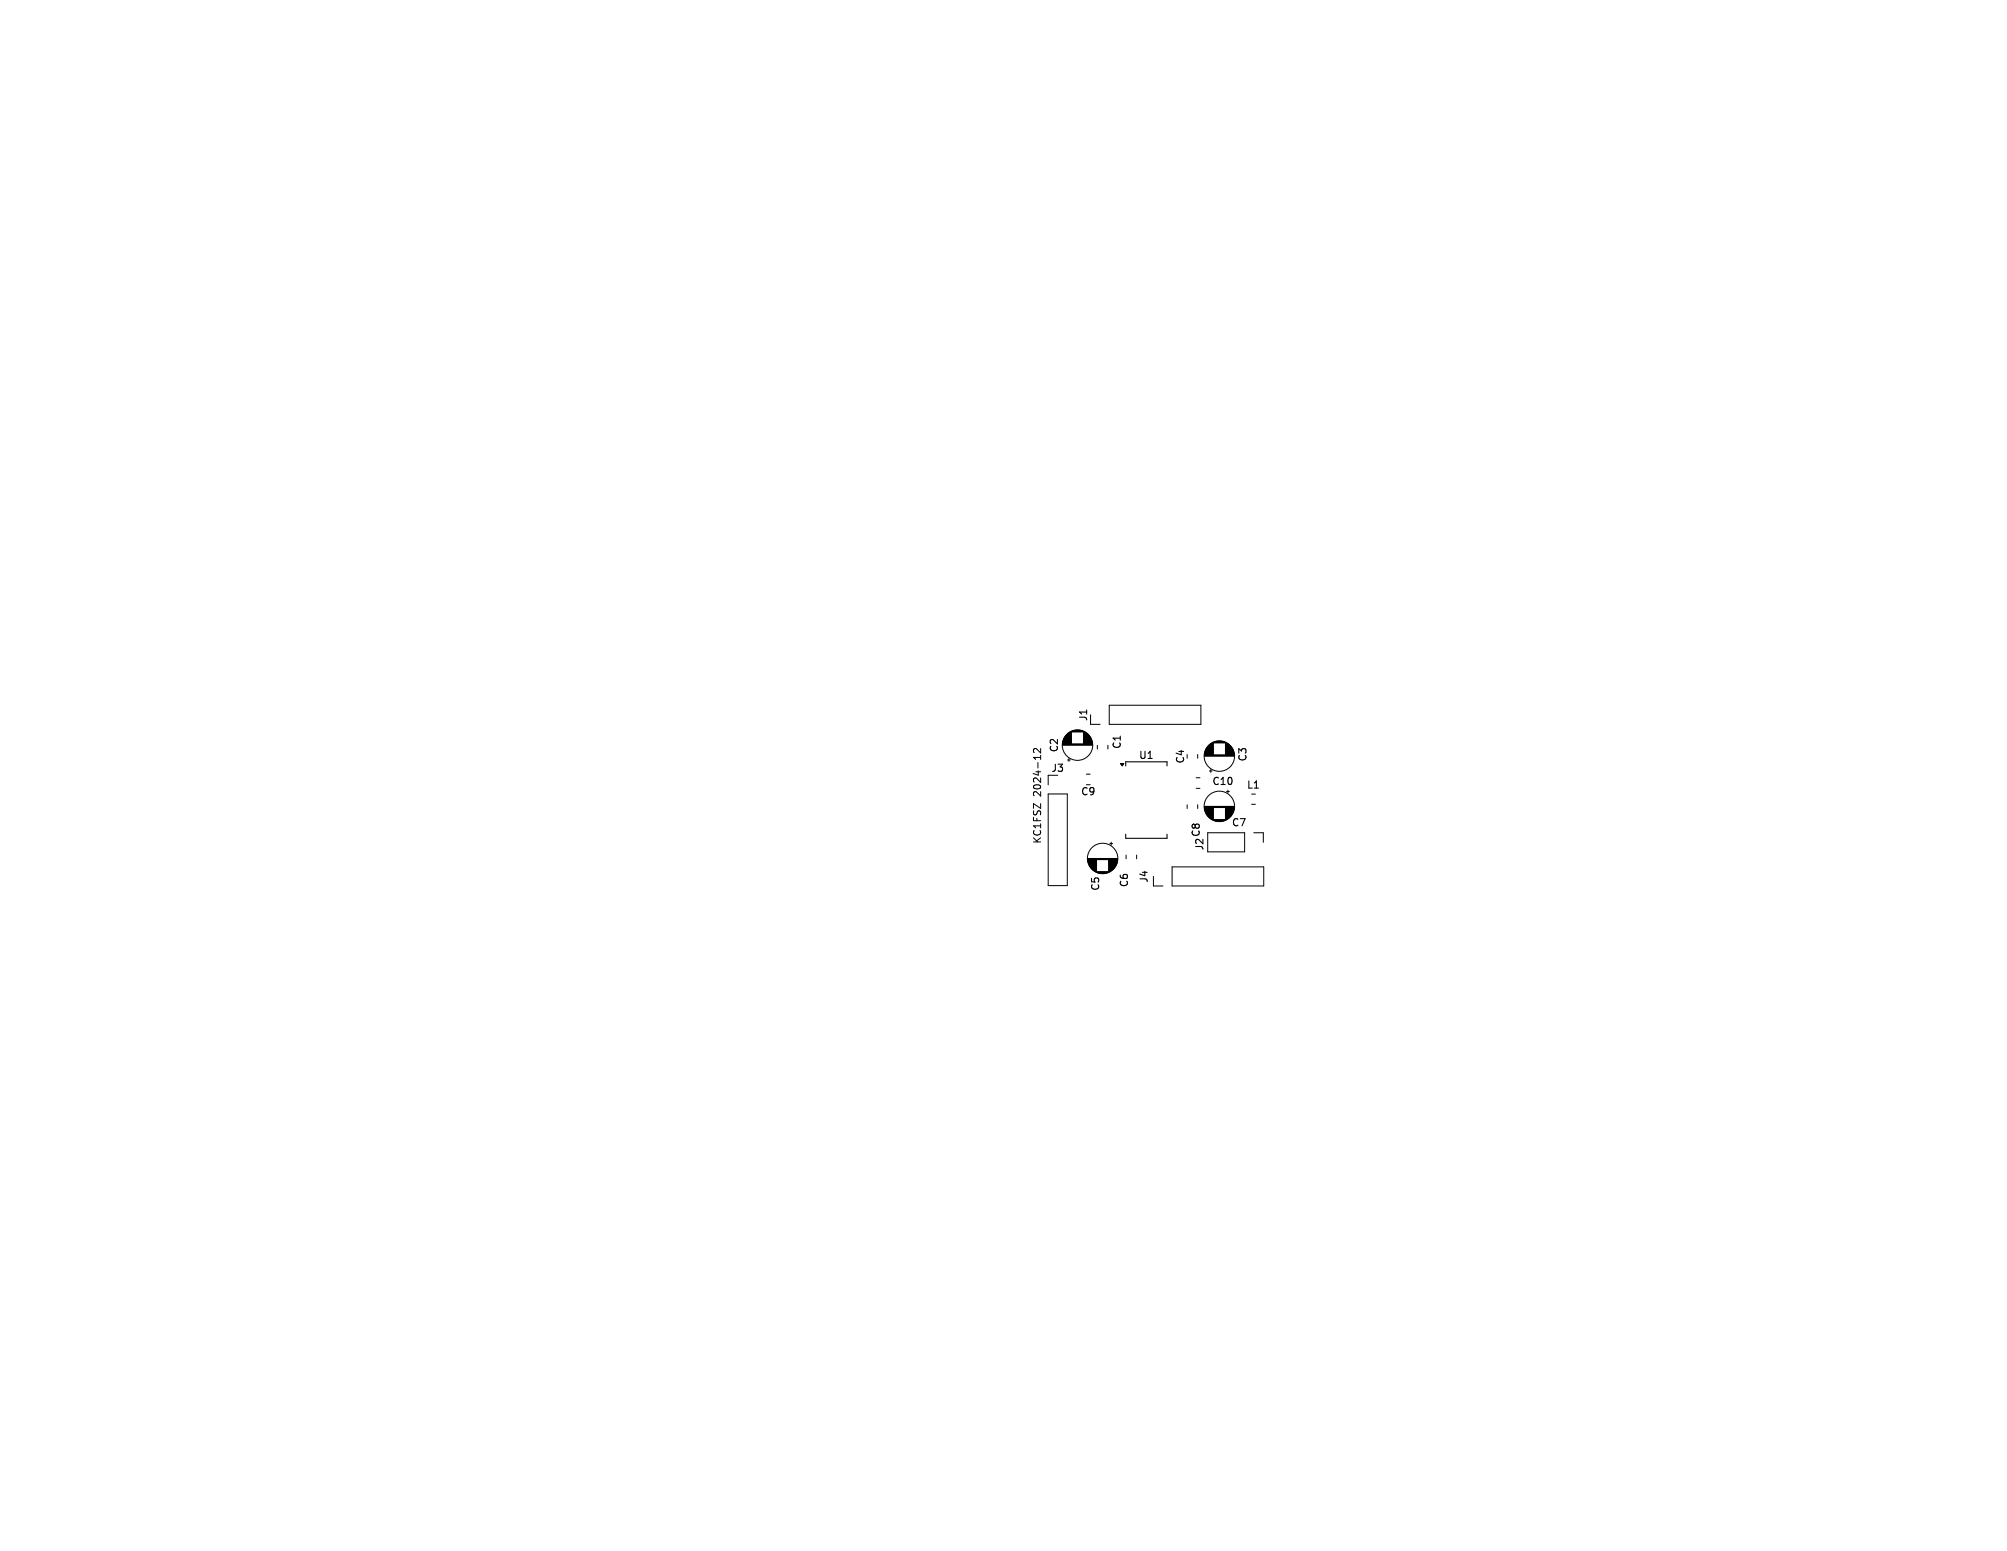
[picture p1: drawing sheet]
<svg xmlns="http://www.w3.org/2000/svg" width="279mm" height="216mm" viewBox="0 0 279 216" stroke-linecap="round" stroke-linejoin="round" font-family="sans-serif">
<defs><g id="words">
<g font-size="1.4">
<text x="151.5" y="100.5" transform="rotate(-90 151.5 100.5)">J1</text>
<text x="146.3" y="107.6">J3</text>
<text x="147.5" y="104.8" transform="rotate(-90 147.5 104.8)">C2</text>
<text x="156.2" y="104.4" transform="rotate(-90 156.2 104.4)">C1</text>
<text x="158.5" y="105.8">U1</text>
<text x="165" y="106.4" transform="rotate(-90 165 106.4)">C4</text>
<text x="173.7" y="106.1" transform="rotate(-90 173.7 106.1)">C3</text>
<text x="145" y="110.9" transform="rotate(-90 145 110.9)">2024-12</text>
<text x="150.4" y="110.9">C9</text>
<text x="168.7" y="109.5">C10</text>
<text x="173.5" y="110">L1</text>
<text x="145" y="117.5" transform="rotate(-90 145 117.5)">KC1FSZ</text>
<text x="167.2" y="116.6" transform="rotate(-90 167.2 116.6)">C8</text>
<text x="167.7" y="118.5" transform="rotate(-90 167.7 118.5)">J2</text>
<text x="171.4" y="115.2">C7</text>
<text x="153.2" y="124.1" transform="rotate(-90 153.2 124.1)">C5</text>
<text x="157.2" y="123.6" transform="rotate(-90 157.2 123.6)">C6</text>
<text x="160" y="123" transform="rotate(-90 160 123)">J4</text>
</g>
</g></defs>
<g fill="none" stroke="#000" stroke-width=".14">
<path d="M154.4 98.2h12.8v2.6h-12.8zM144.9 104.2v.6l-.7-.6-.3 .2 .1 .4M144.9 105.1v.6M145.9 110.5h2.7v12.8h-2.7zM145.9 107.9v1.3M147.9 103.7h4.2M147.9 103.6h4.2M147.9 103.5h1.3M147.9 103.4h1.3M148 103.3h1.2M148 103.2h1.2M148 103.1h1.2"/>
<path d="M148 103h1.2M148.1 103h1.1M148.1 102.9h1.1M148.1 102.8h1.1M148.2 102.7h1M148.2 102.6h1M148.3 102.6h.9M148.3 102.5h.9M148.3 102.4h.9M148.4 102.4h.8M148.4 102.3h.8M148.5 102.3h.7"/>
<path d="M148.5 102.2h.7M148.6 102.2h.6M148.6 105.8h.4M148.6 102.1h.6M148.7 102.1h.5M148.7 102h.5M148.8 102h.4M148.8 105.6v.4M148.9 102h.3M148.9 101.9h.3M149 101.9h2M149.1 101.8h1.8"/>
<path d="M149.2 101.8h1.6M149.3 101.7h1.4M149.5 101.7h1M149.6 101.6h.8M150.8 103.5h1.3M150.8 103.4h1.3M150.8 103.4h1.2M150.8 103.3h1.2M150.8 103.2h1.2M150.8 103.1h1.2M150.8 103h1.2M150.8 103h1.1"/>
<path d="M150.8 102.9h1.1M150.8 102.8h1.1M150.8 102.7h1M150.8 102.6h1M150.8 102.6h.9M150.8 102.5h.9M150.8 102.4h.8M150.8 102.3h.8M150.8 102.3h.7M150.8 102.2h.7M150.8 102.2h.6M150.8 102.1h.6"/>
<path d="M150.8 102.1h.5M150.8 102h.5M150.8 102h.4M150.8 102h.3M150.8 101.9h.3M151.2 109.2h.6M151.2 107.8h.6M151.4 119.5h4.2M151.4 119.6h4.2M151.4 119.7h4.2M151.4 119.7h1.3M151.4 119.8h1.3"/>
<path d="M151.5 119.9h1.2M151.5 120h1.2M151.8 100.8h1.4M152.8 103.7v.6M154.2 103.7v.6M154.3 119.7h1.3M154.3 119.8h1.3M154.3 119.9h1.3M154.3 119.9h1.2M154.3 120h1.2M154.5 117.4h.4M154.7 117.2v.4"/>
<path d="M156.8 119v.5M158.2 119v.5M165.3 112v.5M166.5 108.3h.5M166.5 109.7h.5M166.7 105v.5M166.7 112v.5M167.7 112.2h4.1M167.7 112.3h4.1M167.7 105.2h4.1M167.7 112.4h4.1M167.7 105.1h4.1"/>
<path d="M167.7 112.5h1.2M167.7 105.1h1.2M167.7 105h1.2M167.7 112.6h1.2M167.7 104.9h1.2M167.7 112.7h1.2M167.7 104.8h1.2M167.7 112.8h1.2M167.7 104.7h1.2M167.8 112.8h1.1M167.8 104.7h1.1M167.8 112.9h1.1"/>
<path d="M167.8 104.6h1.1M167.8 113h1.1M167.8 104.5h1.1M167.8 113.1h1.1M167.8 104.4h1.1M167.9 113.1h1M167.9 104.4h1M167.9 113.2h1M167.9 104.3h1M167.9 113.3h1M167.9 104.2h1M168 113.3h.9"/>
<path d="M168 104.2h.9M168 113.4h.9M168 104.1h.9M168 113.5h.9M168 104h.9M168.1 113.5h.8M168.1 104h.8M168.1 115.9h5.2v2.7h-5.2zM168.1 113.6h.8M168.1 103.9h.8M168.2 113.6h.7M168.2 103.9h.7"/>
<path d="M168.2 113.7h.7M168.2 103.8h.7M168.3 113.7h.6M168.3 103.8h.6M168.3 113.8h.6M168.3 103.7h.6M168.4 113.8h.5M168.4 103.7h.5M168.4 107.3h.4M168.4 113.9h.5M168.4 103.6h.5M168.5 113.9h.4"/>
<path d="M168.5 103.6h.4M168.6 114h.3M168.6 103.5h.3M168.6 107.1v.4M168.7 114.1h.2M168.7 103.4h.2M168.7 114.1h2.1M168.7 103.4h2.1M168.8 114.1h1.9M168.8 103.4h1.9M168.9 114.2h1.7M168.9 103.3h1.7"/>
<path d="M169 114.2h1.5M169 103.3h1.5M169.1 114.3h1.3M169.1 103.2h1.3M169.2 114.3h1.1M169.2 103.2h1.1M169.4 114.3h.7M169.4 103.2h.7M170.6 104.2h1M170.6 112.5h1.2M170.6 112.6h1.2M170.6 112.7h1.2"/>
<path d="M170.6 112.8h1.2M170.6 112.8h1.1M170.6 112.9h1.1M170.6 113h1.1M170.6 113.1h1.1M170.6 113.1h1M170.6 113.2h1M170.6 113.3h1M170.6 113.3h.9M170.6 113.4h.9M170.6 113.5h.9M170.6 113.5h.8"/>
<path d="M170.6 113.6h.8M170.6 113.6h.7M170.6 113.7h.7M170.6 113.7h.6M170.6 113.8h.6M170.6 113.8h.5M170.6 113.9h.5M170.6 113.9h.4M170.6 114h.3M170.6 114.1h.2M170.6 105.1h1.2M170.6 105h1.2"/>
<path d="M170.6 104.9h1.2M170.6 104.8h1.2M170.6 104.7h1.2M170.6 104.7h1.1M170.6 104.6h1.1M170.6 104.5h1.1M170.6 104.4h1.1M170.6 104.4h1M170.6 104.3h1M170.6 104.2h.9M170.6 104.1h.9M170.6 104h.9"/>
<path d="M170.6 104h.8M170.6 103.9h.8M170.6 103.9h.7M170.6 103.8h.7M170.6 103.8h.6M170.6 103.7h.6M170.6 103.7h.5M170.6 103.6h.5M170.6 103.6h.4M170.6 103.5h.3M170.6 103.4h.2M170.7 110.2h.4"/>
<path d="M170.9 110v.4M174.2 112h.6M174.2 110.5h.6M174.5 115.9h1.4v1.3M151.5 120.1h1.2M151.5 120.2h1.2M151.6 120.3h1.1M151.6 120.4h1.1M151.6 120.5h1.1M151.7 120.5h1M151.7 120.6h1M151.8 120.7h.9"/>
<path d="M151.9 120.8h.8M151.9 120.9h.8M152 120.9h.7M152 121h.7M152.1 121h.6M152.1 121.1h.6M152.2 121.1h.5M152.2 121.2h.5M152.3 121.2h.4M152.4 121.3h.3M152.5 121.3h2M152.6 121.4h1.8"/>
<path d="M152.7 121.5h1.6M152.8 121.5h1.4M153 121.5h1M153.1 121.6h.8M154.3 120.7h.9M154.3 120.1h1.2M154.3 120.2h1.2M154.3 120.3h1.1M154.3 120.4h1.1M154.3 120.5h1.1M154.3 120.5h1M154.3 120.6h1"/>
<path d="M154.3 120.8h.9M154.3 120.8h.8M154.3 120.9h.8M154.3 120.9h.7M154.3 121h.7M154.3 121h.6M154.3 121.1h.6M154.3 121.1h.5M154.3 121.2h.5M154.3 121.2h.4M154.3 121.3h.3M160.6 122v1.3h1.3"/>
<path d="M163.2 120.7h12.7v2.6h-12.7z"/>
<circle cx="150" cy="103.7" r="2.12"/>
<circle cx="153.5" cy="119.5" r="2.12"/>
<circle cx="169.8" cy="112.3" r="2.12"/>
<circle cx="169.8" cy="105.3" r="2.12"/>
</g>
<path d="M156.7 106.6v-.6h5.8v.6M156.7 116.1v.6h5.8v-.6" fill="none" stroke="#000" stroke-width=".15"/>
<path d="M156 106.3h.5l-.3 .3z" fill="#000" stroke="#000" stroke-width=".14"/>
<use href="#words"/>
</svg>
